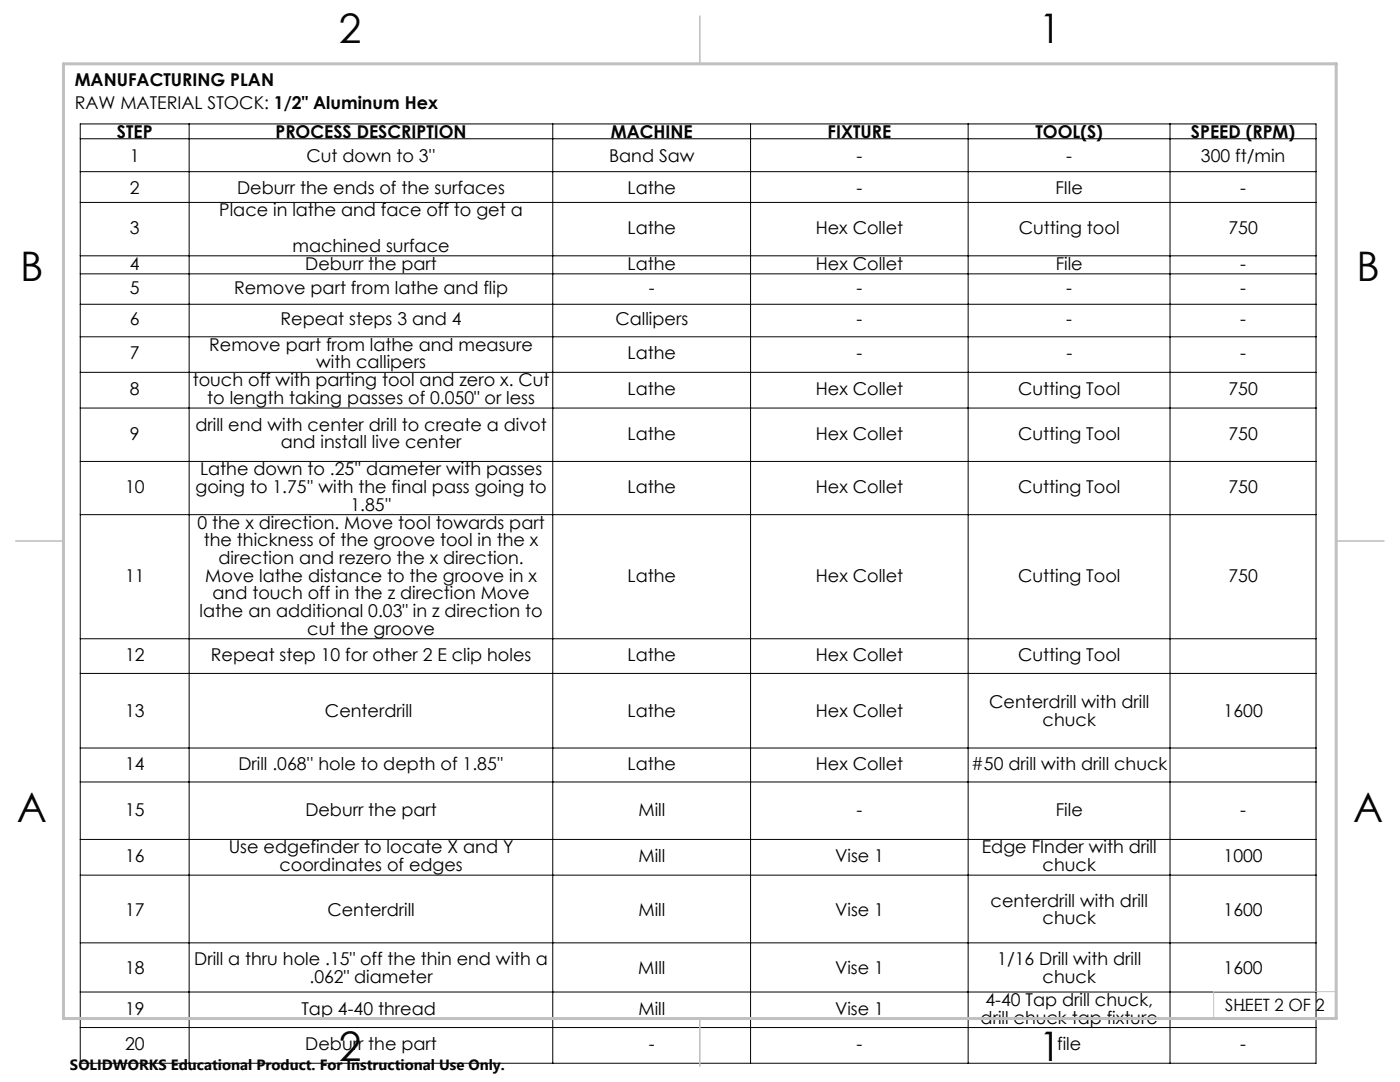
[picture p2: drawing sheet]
<svg xmlns="http://www.w3.org/2000/svg" width="279mm" height="216mm" viewBox="0 0 279 216" stroke-linecap="round" stroke-linejoin="round" font-family="sans-serif">
<defs><g id="words">
<g font-size="8.1">
<text x="67.6" y="8.5">2</text>
<text x="207.3" y="8.5">1</text>
<text x="4" y="56.2">B</text>
<text x="270.7" y="56.2">B</text>
<text x="3.3" y="164.1">A</text>
<text x="270" y="164.1">A</text>
<text x="67.6" y="211.7">2</text>
<text x="207.3" y="211.7">1</text>
</g>
<g font-size="3.5">
<text x="14.9" y="17.2">MANUFACTURING PLAN</text>
<text x="14.9" y="21.7">RAW MATERIAL STOCK: 1/2&quot; Aluminum Hex</text>
<text x="23.3" y="27.5">STEP</text>
<text x="55" y="27.5">PROCESS DESCRIPTION</text>
<text x="121.9" y="27.5">MACHINE</text>
<text x="165.2" y="27.5">FIXTURE</text>
<text x="206.6" y="27.5">TOOL(S)</text>
<text x="237.7" y="27.5">SPEED (RPM)</text>
<text x="25.9" y="32.3">1</text>
<text x="61.2" y="32.3">Cut down to 3''</text>
<text x="121.5" y="32.3">Band Saw</text>
<text x="170.9" y="32.3">-</text>
<text x="212.8" y="32.3">-</text>
<text x="239.7" y="32.3">300 ft/min</text>
<text x="25.9" y="38.6">2</text>
<text x="47.3" y="38.6">Deburr the ends of the surfaces</text>
<text x="125.2" y="38.6">Lathe</text>
<text x="170.9" y="38.6">-</text>
<text x="210.6" y="38.6">FIle</text>
<text x="247.5" y="38.6">-</text>
<text x="25.9" y="46.7">3</text>
<text x="43.8" y="43.2">Place in lathe and face off to get a</text>
<text x="125.2" y="46.7">Lathe</text>
<text x="162.8" y="46.7">Hex Collet</text>
<text x="203.3" y="46.7">Cutting tool</text>
<text x="245.2" y="46.7">750</text>
<text x="25.9" y="53.8">4</text>
<text x="58.4" y="50.2">machined surface</text>
<text x="60.9" y="53.8">Deburr the part</text>
<text x="125.2" y="53.8">Lathe</text>
<text x="162.8" y="53.8">Hex Collet</text>
<text x="210.7" y="53.8">File</text>
<text x="247.5" y="53.8">-</text>
<text x="25.9" y="58.6">5</text>
<text x="46.7" y="58.6">Remove part from lathe and flip</text>
<text x="129.5" y="58.6">-</text>
<text x="170.9" y="58.6">-</text>
<text x="212.8" y="58.6">-</text>
<text x="247.5" y="58.6">-</text>
<text x="25.9" y="64.9">6</text>
<text x="56" y="64.9">Repeat steps 3 and 4</text>
<text x="122.8" y="64.9">Callipers</text>
<text x="171" y="64.9">-</text>
<text x="212.8" y="64.9">-</text>
<text x="247.5" y="64.9">-</text>
<text x="25.9" y="71.7">7</text>
<text x="41.7" y="70">Remove part from lathe and measure</text>
<text x="125.3" y="71.7">Lathe</text>
<text x="171" y="71.7">-</text>
<text x="212.8" y="71.7">-</text>
<text x="247.5" y="71.7">-</text>
<text x="38.5" y="77.1">touch off with parting tool and zero x. Cut</text>
<text x="63.1" y="73.5">with callipers</text>
<text x="25.9" y="78.8">8</text>
<text x="41.4" y="80.6">to length taking passes of 0.050&quot; or less</text>
<text x="125.3" y="78.8">Lathe</text>
<text x="162.8" y="78.8">Hex Collet</text>
<text x="203.2" y="78.8">Cutting Tool</text>
<text x="245.2" y="78.8">750</text>
<text x="25.9" y="87.7">9</text>
<text x="39" y="86">drill end with center drill to create a divot</text>
<text x="56" y="89.5">and install live center</text>
<text x="125.3" y="87.7">Lathe</text>
<text x="162.8" y="87.7">Hex Collet</text>
<text x="203.2" y="87.7">Cutting Tool</text>
<text x="245.2" y="87.7">750</text>
<text x="39.9" y="94.8">Lathe down to .25'' dameter with passes</text>
<text x="25" y="98.4">10</text>
<text x="39" y="98.4">going to 1.75'' with the final pass going to</text>
<text x="70" y="101.9">1.85''</text>
<text x="125.3" y="98.4">Lathe</text>
<text x="162.8" y="98.4">Hex Collet</text>
<text x="203.2" y="98.4">Cutting Tool</text>
<text x="245.2" y="98.4">750</text>
<text x="39.4" y="105.5">0 the x direction. Move tool towards part</text>
<text x="40.7" y="109">the thickness of the groove tool in the x</text>
<text x="43.6" y="112.5">direction and rezero the x direction.</text>
<text x="25" y="116.1">11</text>
<text x="41" y="116.1">Move lathe distance to the groove in x</text>
<text x="42.4" y="119.6">and touch off in the z direction Move</text>
<text x="125.3" y="116.1">Lathe</text>
<text x="162.8" y="116.1">Hex Collet</text>
<text x="203.2" y="116.1">Cutting Tool</text>
<text x="245.2" y="116.1">750</text>
<text x="39.8" y="123.1">lathe an additional 0.03&quot; in z direction to</text>
<text x="25" y="131.9">12</text>
<text x="42.1" y="131.9">Repeat step 10 for other 2 E clip holes</text>
<text x="61.3" y="126.6">cut the groove</text>
<text x="125.3" y="131.9">Lathe</text>
<text x="162.8" y="131.9">Hex Collet</text>
<text x="203.2" y="131.9">Cutting Tool</text>
<text x="25" y="143.1">13</text>
<text x="64.9" y="143.1">Centerdrill</text>
<text x="125.3" y="143.1">Lathe</text>
<text x="162.8" y="143.1">Hex Collet</text>
<text x="197.4" y="141.4">Centerdrill with drill</text>
<text x="244.2" y="143.1">1600</text>
<text x="208.1" y="144.9">chuck</text>
<text x="25" y="153.6">14</text>
<text x="47.6" y="153.6">Drill .068'' hole to depth of 1.85''</text>
<text x="125.3" y="153.6">Lathe</text>
<text x="162.8" y="153.6">Hex Collet</text>
<text x="193.8" y="153.6">#50 drill with drill chuck</text>
<text x="25" y="162.8">15</text>
<text x="60.9" y="162.8">Deburr the part</text>
<text x="127.4" y="162.8">Mill</text>
<text x="171" y="162.8">-</text>
<text x="210.7" y="162.8">File</text>
<text x="247.5" y="162.8">-</text>
<text x="25" y="172">16</text>
<text x="45.6" y="170.3">Use edgefinder to locate X and Y</text>
<text x="55.8" y="173.8">coordinates of edges</text>
<text x="127.4" y="172">Mill</text>
<text x="166.7" y="172">Vise 1</text>
<text x="195.9" y="170.3">Edge FInder with drill</text>
<text x="208.1" y="173.8">chuck</text>
<text x="244.2" y="172">1000</text>
<text x="25" y="182.7">17</text>
<text x="65.3" y="182.7">Centerdrill</text>
<text x="127.4" y="182.7">Mill</text>
<text x="166.7" y="182.7">Vise 1</text>
<text x="197.7" y="180.9">centerdrill with drill</text>
<text x="208.1" y="184.4">chuck</text>
<text x="244.2" y="182.7">1600</text>
<text x="25" y="194.3">18</text>
<text x="38.8" y="192.6">Drill a thru hole .15&quot; off the thin end with a</text>
<text x="61.8" y="196.1">.062&quot; diameter</text>
<text x="127.4" y="194.3">MIll</text>
<text x="166.7" y="194.3">Vise 1</text>
<text x="199" y="192.6">1/16 Drill with drill</text>
<text x="208.1" y="196.1">chuck</text>
<text x="244.2" y="194.3">1600</text>
<text x="24.9" y="202.5">19</text>
<text x="60.2" y="202.5">Tap 4-40 thread</text>
<text x="127.4" y="202.5">Mill</text>
<text x="166.7" y="202.5">Vise 1</text>
<text x="196.7" y="200.7">4-40 Tap drill chuck,</text>
<text x="247.5" y="202.5">-</text>
<text x="25" y="209.6">20</text>
<text x="60.9" y="209.6">Deburr the part</text>
<text x="129.5" y="209.6">-</text>
<text x="171" y="209.6">-</text>
<text x="195.7" y="204.2">drill chuck tap fixture</text>
<text x="211" y="209.6">file</text>
<text x="247.5" y="209.6">-</text>
</g>
<text font-size="3.4" x="244.5" y="201.7">SHEET 2 OF 2</text>
<text font-size="3" x="14" y="213.5">SOLIDWORKS Educational Product. For Instructional Use Only.</text>
</g></defs>
<g fill="none" stroke="#000" stroke-width=".2">
<path d="M16 24.7h246.6v187.5h-246.6zM16 27.7h246.6M16 34.3h246.6M37.7 24.7v187.5M110.3 24.7v187.5M149.8 24.7v187.5M193.2 24.7v187.5M233.5 24.7v187.5M16 40.4h246.6M16 51h246.6M16 54.6h246.6M16 60.7h246.6"/>
<path d="M16 67.2h246.6M16 74.3h246.6M16 81.4h246.6M16 92.1h246.6M16 102.7h246.6M16 127.5h246.6M16 134.4h246.6M16 149.3h246.6M16 156h246.6M16 167.5h246.6M16 174.6h246.6M16 188.1h246.6"/>
<path d="M16 197.9h246.6M16 205h246.6"/>
</g>
<path d="M266.7 153.3v49.9h-240M266.7 197.9h-24.5v5.3" fill="none" stroke="#c0c0c0" stroke-width=".2"/>
<path d="M139.7 3.2v9.5M3.1 107.9h9.6M266.7 107.9h9.5M139.7 203.2v9.6" fill="none" stroke="#c0c0c0" stroke-width=".3"/>
<path d="M12.7 12.7h254v190.5h-254z" fill="none" stroke="#c0c0c0" stroke-width=".6"/>
<use href="#words"/>
</svg>
